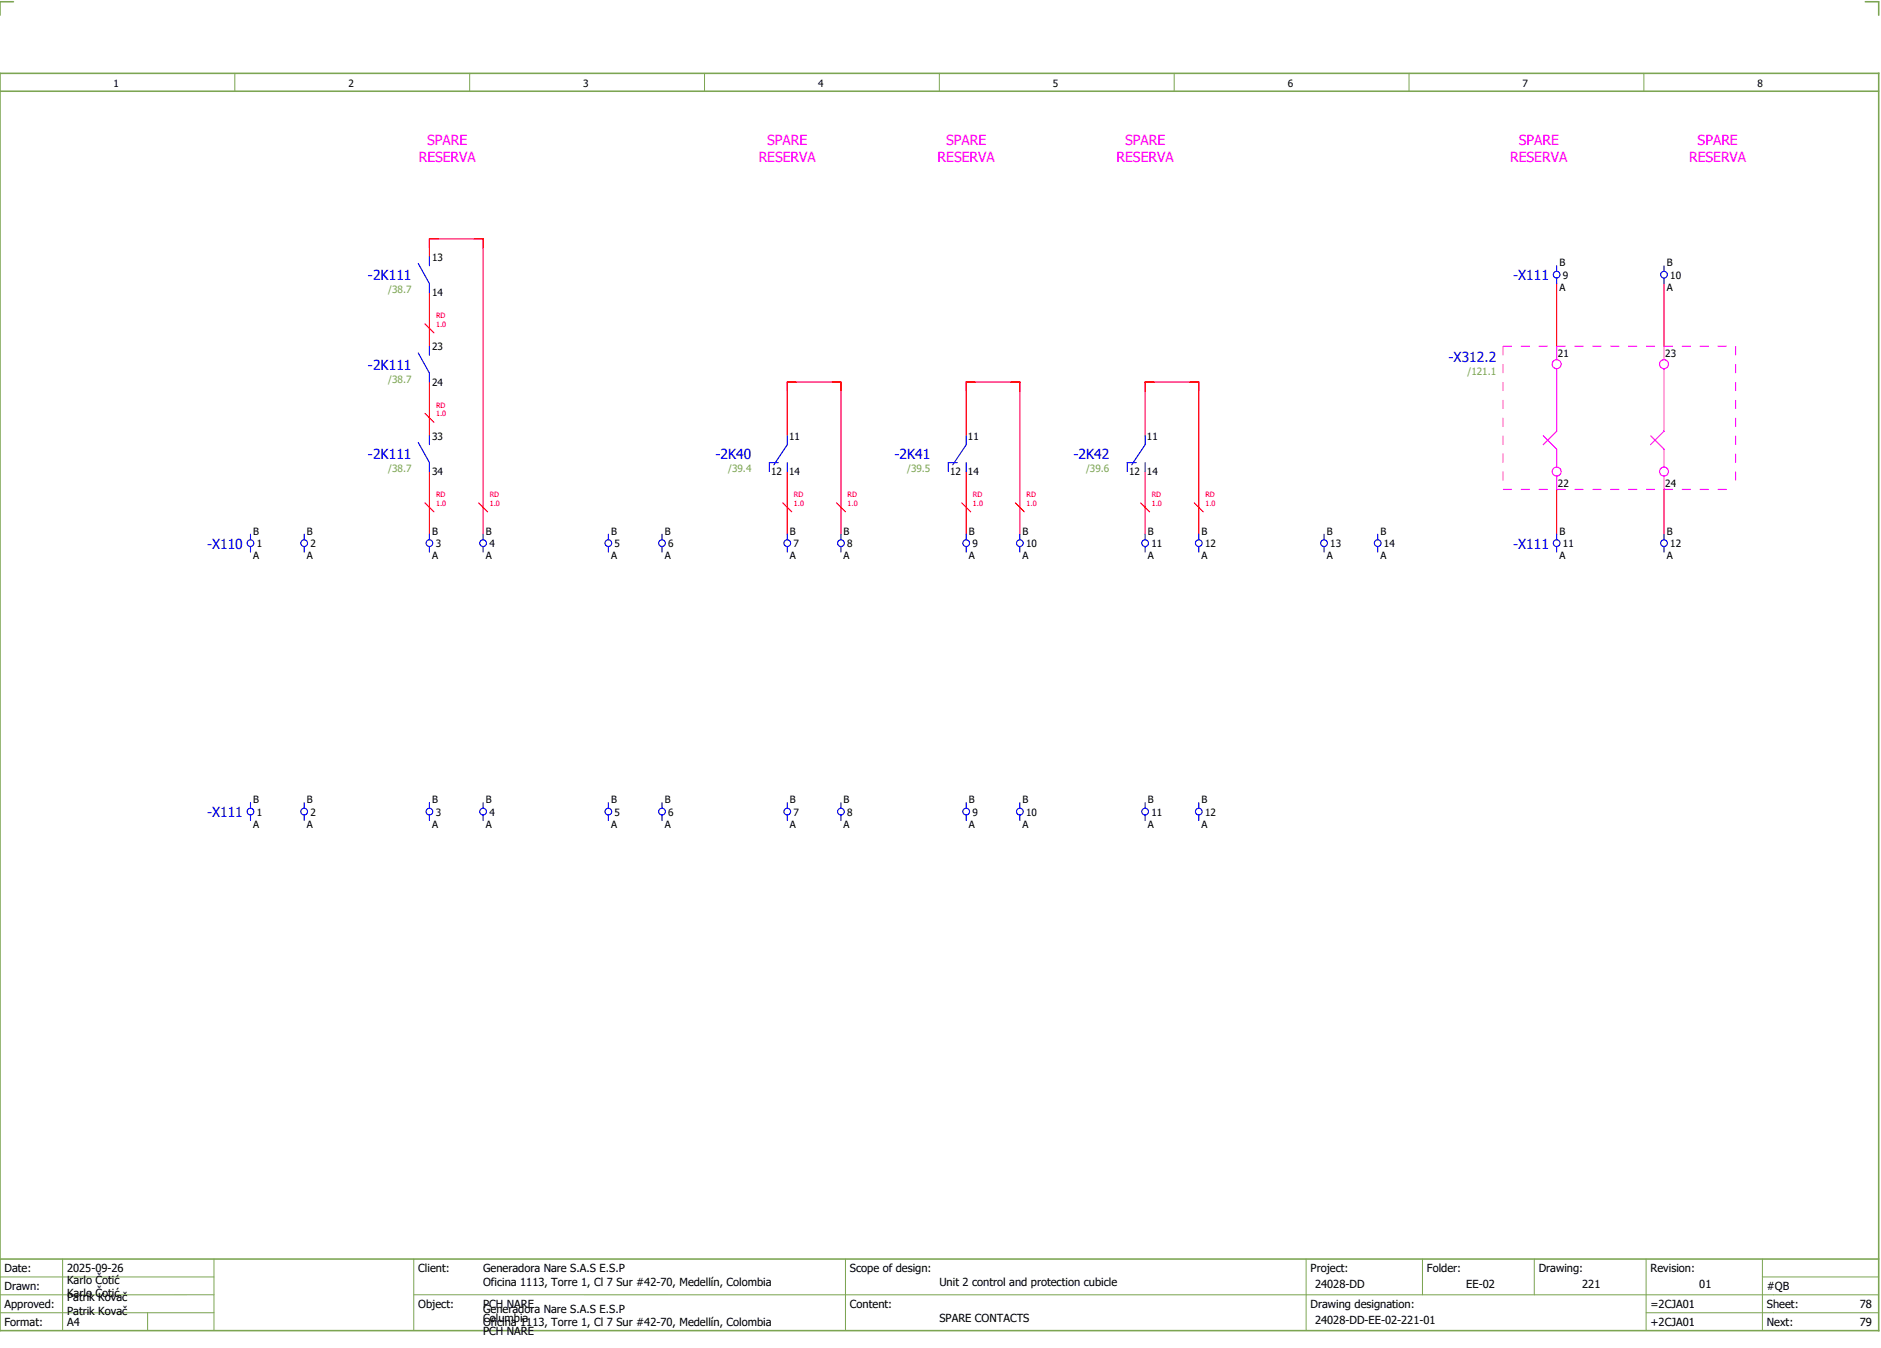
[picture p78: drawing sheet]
<svg xmlns="http://www.w3.org/2000/svg" width="421mm" height="301mm" viewBox="0 0 421 301" stroke-linecap="round" stroke-linejoin="round" font-family="sans-serif">
<defs><g id="words">
<g font-size="3.1" fill="#f0f">
<text x="95.5" y="32.5">SPARE</text>
<text x="171.5" y="32.5">SPARE</text>
<text x="211.5" y="32.5">SPARE</text>
<text x="251.5" y="32.5">SPARE</text>
<text x="339.5" y="32.5">SPARE</text>
<text x="379.5" y="32.5">SPARE</text>
<text x="93.6" y="36.3">RESERVA</text>
<text x="169.6" y="36.3">RESERVA</text>
<text x="209.6" y="36.3">RESERVA</text>
<text x="249.6" y="36.3">RESERVA</text>
<text x="337.6" y="36.3">RESERVA</text>
<text x="377.6" y="36.3">RESERVA</text>
</g>
<g font-size="3.1" fill="#00f">
<text x="82.3" y="62.6">-2K111</text>
<text x="338.3" y="62.6">-X111</text>
<text x="82.3" y="82.6">-2K111</text>
<text x="323.8" y="81">-X312.2</text>
<text x="82.3" y="102.6">-2K111</text>
<text x="160" y="102.6">-2K40</text>
<text x="200" y="102.6">-2K41</text>
<text x="240" y="102.6">-2K42</text>
<text x="46.3" y="122.6">-X110</text>
<text x="338.3" y="122.6">-X111</text>
<text x="46.3" y="182.6">-X111</text>
</g>
<g font-size="2.5">
<text x="1" y="284.4">Date:</text>
<text x="15" y="286.9">Karlo Čotić</text>
<text x="15" y="284.4">2025-09-26</text>
<text x="93.5" y="284.4">Client:</text>
<text x="108" y="284.4">Generadora Nare S.A.S E.S.P</text>
<text x="108" y="287.4">Oficina 1113, Torre 1, Cl 7 Sur #42-70, Medellín, Colombia</text>
<text x="190" y="284.4">Scope of design:</text>
<text x="210" y="287.4">Unit 2 control and protection cubicle</text>
<text x="293" y="284.4">Project:</text>
<text x="294" y="287.9">24028-DD</text>
<text x="319" y="284.4">Folder:</text>
<text x="327.8" y="287.9">EE-02</text>
<text x="344" y="284.4">Drawing:</text>
<text x="353.7" y="287.9">221</text>
<text x="369" y="284.4">Revision:</text>
<text x="379.9" y="287.9">01</text>
<text x="1" y="288.4">Drawn:</text>
<text x="1" y="292.4">Approved:</text>
<text x="15" y="289.9">Karlo Čotić</text>
<text x="15" y="290.9">Patrik Kovač</text>
<text x="15" y="293.9">Patrik Kovač</text>
<text x="93.5" y="292.4">Object:</text>
<text x="108" y="293.4">Generadora Nare S.A.S E.S.P</text>
<text x="108" y="292.4">PCH NARE</text>
<text x="190" y="292.4">Content:</text>
<text x="293" y="292.4">Drawing designation:</text>
<text x="369" y="292.4">=2CJA01</text>
<text x="395" y="292.4">Sheet:</text>
<text x="395" y="288.4">#QB</text>
<text x="415.8" y="292.4">78</text>
<text x="1" y="296.4">Format:</text>
<text x="15" y="296.4">A4</text>
<text x="108" y="296.4">Oficina 1113, Torre 1, Cl 7 Sur #42-70, Medellín, Colombia</text>
<text x="108" y="295.4">Columbia</text>
<text x="108" y="298.4">PCH NARE</text>
<text x="210" y="295.4">SPARE CONTACTS</text>
<text x="294" y="295.9">24028-DD-EE-02-221-01</text>
<text x="369" y="296.4">+2CJA01</text>
<text x="395" y="296.4">Next:</text>
<text x="415.8" y="296.4">79</text>
</g>
<g font-size="2.2">
<text x="25.4" y="19.4">1</text>
<text x="77.9" y="19.4">2</text>
<text x="130.4" y="19.4">3</text>
<text x="182.9" y="19.4">4</text>
<text x="235.4" y="19.4">5</text>
<text x="287.9" y="19.4">6</text>
<text x="340.4" y="19.4">7</text>
<text x="392.9" y="19.4">8</text>
<text x="96.6" y="58.3">13</text>
<text x="348.6" y="59.5">B</text>
<text x="372.6" y="59.5">B</text>
<text x="348.6" y="65">A</text>
<text x="349.4" y="62.3">9</text>
<text x="372.6" y="65">A</text>
<text x="373.4" y="62.3">10</text>
<text x="96.6" y="66.2">14</text>
<text x="96.6" y="78.3">23</text>
<text x="348.3" y="79.9">21</text>
<text x="372.3" y="79.9">23</text>
<text x="96.6" y="86.2">24</text>
<text x="96.6" y="98.3">33</text>
<text x="176.4" y="98.3">11</text>
<text x="216.4" y="98.3">11</text>
<text x="256.4" y="98.3">11</text>
<text x="96.6" y="106.2">34</text>
<text x="172.4" y="106.2">12</text>
<text x="176.4" y="106.2">14</text>
<text x="212.4" y="106.2">12</text>
<text x="216.4" y="106.2">14</text>
<text x="252.4" y="106.2">12</text>
<text x="256.4" y="106.2">14</text>
<text x="348.3" y="108.9">22</text>
<text x="372.3" y="108.9">24</text>
<text x="56.6" y="119.5">B</text>
<text x="68.6" y="119.5">B</text>
<text x="96.6" y="119.5">B</text>
<text x="108.6" y="119.5">B</text>
<text x="136.6" y="119.5">B</text>
<text x="148.6" y="119.5">B</text>
<text x="176.6" y="119.5">B</text>
<text x="188.6" y="119.5">B</text>
<text x="216.6" y="119.5">B</text>
<text x="228.6" y="119.5">B</text>
<text x="256.6" y="119.5">B</text>
<text x="268.6" y="119.5">B</text>
<text x="296.6" y="119.5">B</text>
<text x="308.6" y="119.5">B</text>
<text x="348.6" y="119.5">B</text>
<text x="372.6" y="119.5">B</text>
<text x="56.6" y="125">A</text>
<text x="57.4" y="122.3">1</text>
<text x="68.6" y="125">A</text>
<text x="69.4" y="122.3">2</text>
<text x="96.6" y="125">A</text>
<text x="97.4" y="122.3">3</text>
<text x="108.6" y="125">A</text>
<text x="109.4" y="122.3">4</text>
<text x="136.6" y="125">A</text>
<text x="137.4" y="122.3">5</text>
<text x="148.6" y="125">A</text>
<text x="149.4" y="122.3">6</text>
<text x="176.6" y="125">A</text>
<text x="177.4" y="122.3">7</text>
<text x="188.6" y="125">A</text>
<text x="189.4" y="122.3">8</text>
<text x="216.6" y="125">A</text>
<text x="217.4" y="122.3">9</text>
<text x="228.6" y="125">A</text>
<text x="229.4" y="122.3">10</text>
<text x="256.6" y="125">A</text>
<text x="257.4" y="122.3">11</text>
<text x="268.6" y="125">A</text>
<text x="269.4" y="122.3">12</text>
<text x="296.6" y="125">A</text>
<text x="297.4" y="122.3">13</text>
<text x="308.6" y="125">A</text>
<text x="309.4" y="122.3">14</text>
<text x="348.6" y="125">A</text>
<text x="349.4" y="122.3">11</text>
<text x="372.6" y="125">A</text>
<text x="373.4" y="122.3">12</text>
<text x="56.6" y="179.5">B</text>
<text x="68.6" y="179.5">B</text>
<text x="96.6" y="179.5">B</text>
<text x="108.6" y="179.5">B</text>
<text x="136.6" y="179.5">B</text>
<text x="148.6" y="179.5">B</text>
<text x="176.6" y="179.5">B</text>
<text x="188.6" y="179.5">B</text>
<text x="216.6" y="179.5">B</text>
<text x="228.6" y="179.5">B</text>
<text x="256.6" y="179.5">B</text>
<text x="268.6" y="179.5">B</text>
<text x="56.6" y="185">A</text>
<text x="57.4" y="182.3">1</text>
<text x="68.6" y="185">A</text>
<text x="69.4" y="182.3">2</text>
<text x="96.6" y="185">A</text>
<text x="97.4" y="182.3">3</text>
<text x="108.6" y="185">A</text>
<text x="109.4" y="182.3">4</text>
<text x="136.6" y="185">A</text>
<text x="137.4" y="182.3">5</text>
<text x="148.6" y="185">A</text>
<text x="149.4" y="182.3">6</text>
<text x="176.6" y="185">A</text>
<text x="177.4" y="182.3">7</text>
<text x="188.6" y="185">A</text>
<text x="189.4" y="182.3">8</text>
<text x="216.6" y="185">A</text>
<text x="217.4" y="182.3">9</text>
<text x="228.6" y="185">A</text>
<text x="229.4" y="182.3">10</text>
<text x="256.6" y="185">A</text>
<text x="257.4" y="182.3">11</text>
<text x="268.6" y="185">A</text>
<text x="269.4" y="182.3">12</text>
</g>
<g font-size="2.2" fill="#7ca552">
<text x="86.8" y="65.5">/38.7</text>
<text x="328.1" y="83.9">/121.1</text>
<text x="86.8" y="85.5">/38.7</text>
<text x="86.8" y="105.5">/38.7</text>
<text x="162.8" y="105.5">/39.4</text>
<text x="202.8" y="105.5">/39.5</text>
<text x="242.8" y="105.5">/39.6</text>
</g>
<g font-size="1.6" fill="#f00">
<text x="97.5" y="71.1">RD</text>
<text x="97.5" y="73.1">1.0</text>
<text x="97.5" y="93.1">1.0</text>
<text x="97.5" y="91.1">RD</text>
<text x="97.5" y="113.1">1.0</text>
<text x="97.5" y="111.1">RD</text>
<text x="109.5" y="113.1">1.0</text>
<text x="109.5" y="111.1">RD</text>
<text x="177.5" y="113.1">1.0</text>
<text x="177.5" y="111.1">RD</text>
<text x="189.5" y="113.1">1.0</text>
<text x="189.5" y="111.1">RD</text>
<text x="217.5" y="113.1">1.0</text>
<text x="217.5" y="111.1">RD</text>
<text x="229.5" y="113.1">1.0</text>
<text x="229.5" y="111.1">RD</text>
<text x="257.5" y="113.1">1.0</text>
<text x="257.5" y="111.1">RD</text>
<text x="269.5" y="113.1">1.0</text>
<text x="269.5" y="111.1">RD</text>
</g>
</g></defs>
<path d="M0 16.4h420v281h-420zM3 .4h-3v3M417 .4h3v3M0 20.4h420M0 281.4h420" fill="none" stroke="#7ca552" stroke-width=".35"/>
<g fill="none" stroke="#7ca552" stroke-width=".22">
<path d="M52.5 16.4v4M105 16.4v4M157.5 16.4v4M210 16.4v4M262.5 16.4v4M315 16.4v4M367.5 16.4v4M0 285.4h47.8M0 293.4h47.8M14 281.4v16M33 293.4v4M47.8 281.4v16"/>
<path d="M47.8 289.4h-47.8M92.5 281.4v16M92.5 289.4h327.5M189 281.4v16M292 281.4v15.8M318 281.4v8M343 281.4v8M368 281.4v15.8M368 293.4h52M394 285.4h26M394 281.4v15.8"/>
</g>
<g fill="none" stroke="#f00" stroke-width=".25">
<path d="M96 57.4v-4h12v66M95 72.4l2 2M96 65.4v12M348 63.4v14M372 63.4v14M95 92.4l2 2M96 85.4v12M176 97.4v-12h12v34M216 97.4v-12h12v34M256 97.4v-12h12v34M95 112.4l2 2M96 105.4v14"/>
<path d="M107 112.4l2 2M175 112.4l2 2M176 105.4v14M187 112.4l2 2M215 112.4l2 2M216 105.4v14M227 112.4l2 2M255 112.4l2 2M256 105.4v14M267 112.4l2 2M348 109.4v10M372 109.4v10"/>
</g>
<g fill="none" stroke="#f0f" stroke-width=".25">
<path d="M348 77.4v3M372 77.4v3M345 97.4l3 3v4M348 82.4v14l-3 3M369 97.4l3 3v4M372 82.4v14l-3 3M348 106.4v3M372 106.4v3"/>
<circle cx="348" cy="81.4" r="1"/>
<circle cx="372" cy="81.4" r="1"/>
<circle cx="348" cy="105.4" r="1"/>
<circle cx="372" cy="105.4" r="1"/>
</g>
<g fill="none" stroke="#00f" stroke-width=".25">
<path d="M93.5 58.9l2.5 4.5v2M96 57.4v2M348 59.4v1.2M372 59.4v1.2M93.5 78.9l2.5 4.5v2M96 77.4v2M348 62.1v1.3M372 62.1v1.3M93.5 98.9l2.5 4.5v2M96 97.4v2M176 97.4v2l-3 4.5M216 97.4v2l-3 4.5"/>
<path d="M256 97.4v2l-3 4.5M56 119.4v1.2M68 119.4v1.2M96 119.4v1.2M108 119.4v1.2M136 119.4v1.2M148 119.4v1.2M174 103.4h-2v2M176 103.4v2M176 119.4v1.2M188 119.4v1.2M214 103.4h-2v2"/>
<path d="M216 103.4v2M216 119.4v1.2M228 119.4v1.2M254 103.4h-2v2M256 103.4v2M256 119.4v1.2M268 119.4v1.2M296 119.4v1.2M308 119.4v1.2M348 119.4v1.2M372 119.4v1.2M56 122.1v1.3"/>
<path d="M68 122.1v1.3M96 122.1v1.3M108 122.1v1.3M136 122.1v1.3M148 122.1v1.3M176 122.1v1.3M188 122.1v1.3M216 122.1v1.3M228 122.1v1.3M256 122.1v1.3M268 122.1v1.3M296 122.1v1.3"/>
<path d="M308 122.1v1.3M348 122.1v1.3M372 122.1v1.3M56 179.4v1.2M68 179.4v1.2M96 179.4v1.2M108 179.4v1.2M136 179.4v1.2M148 179.4v1.2M176 179.4v1.2M188 179.4v1.2M216 179.4v1.2"/>
<path d="M228 179.4v1.2M256 179.4v1.2M268 179.4v1.2M56 182.1v1.3M68 182.1v1.3M96 182.1v1.3M108 182.1v1.3M136 182.1v1.3M148 182.1v1.3M176 182.1v1.3M188 182.1v1.3M216 182.1v1.3"/>
<path d="M228 182.1v1.3M256 182.1v1.3M268 182.1v1.3"/>
<circle cx="348" cy="61.4" r=".75"/>
<circle cx="372" cy="61.4" r=".75"/>
<circle cx="56" cy="121.4" r=".75"/>
<circle cx="68" cy="121.4" r=".75"/>
<circle cx="96" cy="121.4" r=".75"/>
<circle cx="108" cy="121.4" r=".75"/>
<circle cx="136" cy="121.4" r=".75"/>
<circle cx="148" cy="121.4" r=".75"/>
<circle cx="176" cy="121.4" r=".75"/>
<circle cx="188" cy="121.4" r=".75"/>
<circle cx="216" cy="121.4" r=".75"/>
<circle cx="228" cy="121.4" r=".75"/>
<circle cx="256" cy="121.4" r=".75"/>
<circle cx="268" cy="121.4" r=".75"/>
<circle cx="296" cy="121.4" r=".75"/>
<circle cx="308" cy="121.4" r=".75"/>
<circle cx="348" cy="121.4" r=".75"/>
<circle cx="372" cy="121.4" r=".75"/>
<circle cx="56" cy="181.4" r=".75"/>
<circle cx="68" cy="181.4" r=".75"/>
<circle cx="96" cy="181.4" r=".75"/>
<circle cx="108" cy="181.4" r=".75"/>
<circle cx="136" cy="181.4" r=".75"/>
<circle cx="148" cy="181.4" r=".75"/>
<circle cx="176" cy="181.4" r=".75"/>
<circle cx="188" cy="181.4" r=".75"/>
<circle cx="216" cy="181.4" r=".75"/>
<circle cx="228" cy="181.4" r=".75"/>
<circle cx="256" cy="181.4" r=".75"/>
<circle cx="268" cy="181.4" r=".75"/>
</g>
<path d="M336 77.4h52M336 77.4v32M388 77.4v32M336 109.4h52" fill="none" stroke="#f0f" stroke-width=".25" stroke-dasharray="2 2" stroke-linecap="butt"/>
<use href="#words"/>
</svg>
